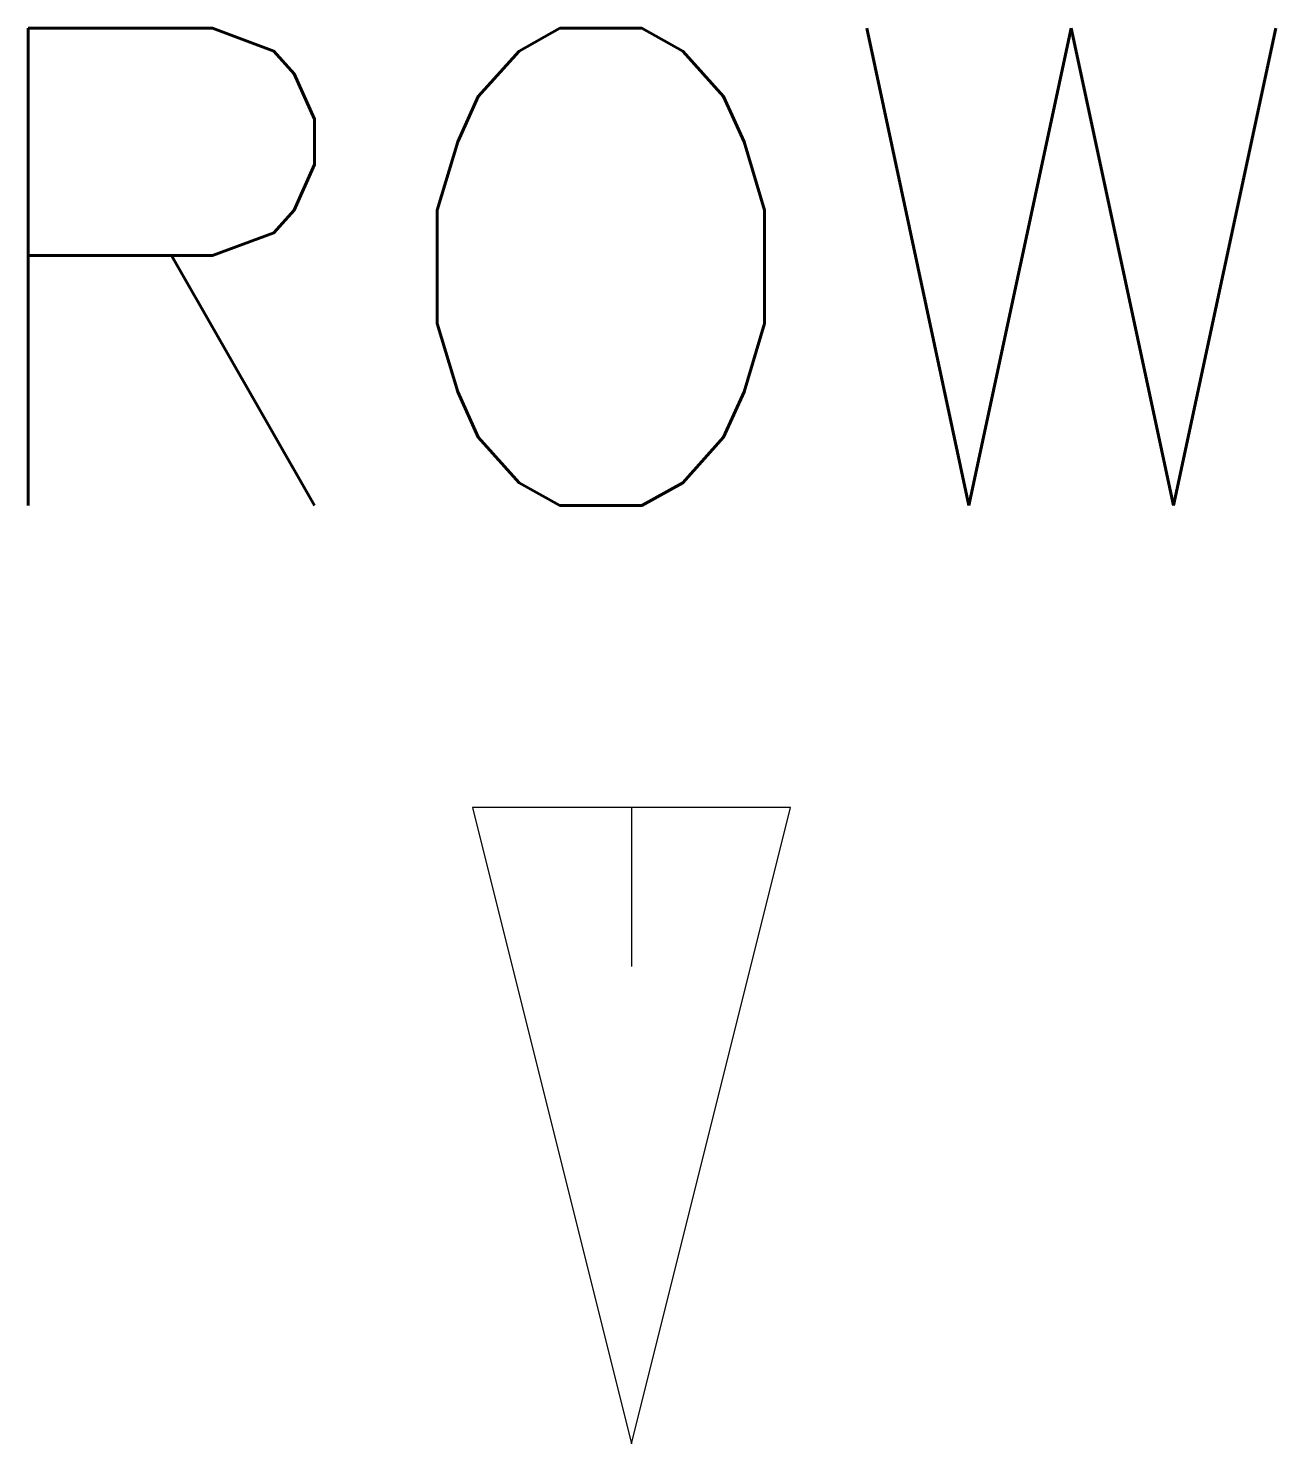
# Model space of a CAD drawing. Extents: x -0.95 to 1.01, y -0.75 to 1.48.
import ezdxf
from ezdxf.enums import TextEntityAlignment as Align

# ---------------------------------------------------------------- set-up
doc = ezdxf.new("R2010")
doc.units = 0
doc.header["$MEASUREMENT"] = 0
doc.layers.get('0').update_dxf_attribs({"linetype": 'CONTINUOUS'})
doc.styles.add('S', font='SIMPLEX.shx')

msp = doc.modelspace()

# ---------------------------------------------------------------- linework, layer by layer
at = {"color": 0}
for p, q in [((-0.25, 0.25), (0, -0.75)), ((0.25, 0.25), (-0.25, 0.25)), ((0, 0.25), (0, 0)), ((0, -0.75), (0.25, 0.25))]:
    msp.add_line(p, q, dxfattribs=at)

# ---------------------------------------------------------------- texts
at = {"color": 0, "style": 'S'}
msp.add_attdef('ROW', text='0.000', height=0.75, dxfattribs=at).set_placement((0, 0.5), align=Align.BOTTOM_CENTER)

doc.saveas('drawing.dxf')
